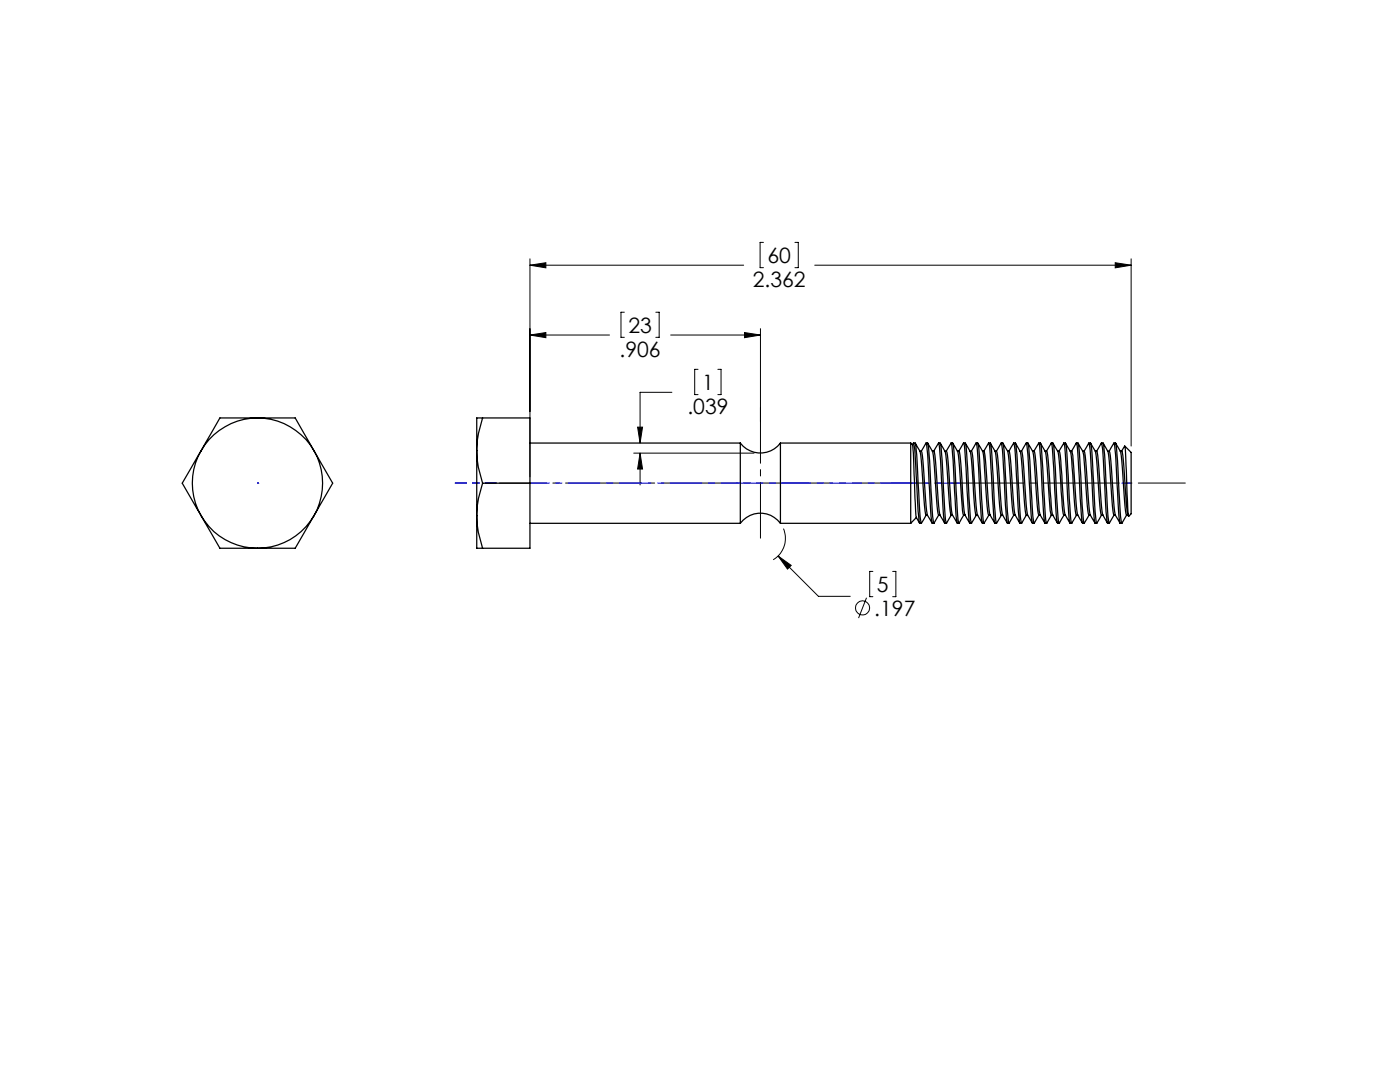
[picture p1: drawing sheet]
<svg xmlns="http://www.w3.org/2000/svg" width="279mm" height="216mm" viewBox="0 0 279 216" stroke-linecap="round" stroke-linejoin="round" font-family="sans-serif">
<defs><g id="words">
<g font-size="4.2">
<text x="153.2" y="52.5">60</text>
<text x="150.2" y="57.2">2.362</text>
<text x="123.7" y="71.1">.906</text>
<text x="125.4" y="66.4">23</text>
<text x="140.1" y="77.8">1</text>
<text x="137.2" y="82.6">.039</text>
<text x="175" y="118.1">5</text>
<text x="174.5" y="122.9">.197</text>
</g>
</g></defs>
<g fill="none" stroke="#000" stroke-width=".2">
<path d="M105.8 51.6v43.5M105.8 52.9h42.6M105.8 52.9l3.1-.5v1zM152.4 48.4h-.7v5h.7M158.6 48.4h.7v5h-.7M162.6 52.9h63.1M222.6 52.4l3.1 .5-3.1 .5zM225.7 51.6v37.4M105.8 66.9h15.8M105.8 66.9l3.1-.5v1zM124.6 62.3h-.7v5h.7M130.9 62.3h.7v5h-.7"/>
<path d="M133.8 66.9h18M134.1 78.3h-6.4v10.1M139.3 73.7h-.7v5h.7M143.3 73.7h.6v5h-.6M148.6 66.4l3.2 .5-3.2 .5zM151.8 65.6v18.5M126.5 90.4h24M127.2 85.2h1l-.5 3.2zM127.7 90.4v6.4M127.7 90.4l.5 3.2h-1zM155.3 110.9l2.6 1.9-.7 .8zM155.3 110.9l8 8.1h6.4"/>
<path d="M156.4 105.5a5 5 0 0 1-2.1 6.2M172.9 119.3l-1.6 4M174.2 114h-.6v5.1h.6M178.2 114h.6v5.1h-.6"/>
<circle cx="172.2" cy="121.3" r="1.41"/>
</g>
<path d="M99.7 96.4h136.9" fill="none" stroke="#000" stroke-width=".2" stroke-dasharray="15.2 1.3 1.3 1.3" stroke-dashoffset="5.9"/>
<path d="M151.8 81.3v26.1" fill="none" stroke="#000" stroke-width=".2" stroke-dasharray="15.2 1.3 1.3 1.3" stroke-dashoffset="4.1"/>
<path d="M105.8 96.4h42" fill="none" stroke="#00f" stroke-width=".2" stroke-dasharray="6.3 1.3 1.3 1.3" stroke-dashoffset="2.5"/>
<path d="M98.9 96.4h-7.9M99 96.4h-8" fill="none" stroke="#00f" stroke-width=".2" stroke-dasharray="6.3 1.3 1.3 1.3" stroke-dashoffset="4.3"/>
<path d="M99.1 96.4h-8.3" fill="none" stroke="#00f" stroke-width=".2" stroke-dasharray="6.3 1.3 1.3 1.3" stroke-dashoffset="4.1"/>
<path d="M147 96.4h14.4" fill="none" stroke="#00f" stroke-width=".2" stroke-dasharray="6.3 1.3 1.3 1.3" stroke-dashoffset="1.1"/>
<path d="M51.4 96.4h.1M223.9 96.4h1.9" fill="none" stroke="#00f" stroke-width=".2" stroke-dasharray="6.3 1.3 1.3 1.3"/>
<path d="M178 96.4h13.8" fill="none" stroke="#00f" stroke-width=".2" stroke-dasharray="6.3 1.3 1.3 1.3" stroke-dashoffset="1.3"/>
<path d="M155.8 96.4h26" fill="none" stroke="#00f" stroke-width=".2" stroke-dasharray="6.3 1.3 1.3 1.3" stroke-dashoffset=".3"/>
<path d="M148.6 66.4l3.2 .5-3.2 .5zM105.8 66.9l3.1-.5v1zM105.8 52.9l3.1-.5v1zM222.6 52.4l3.1 .5-3.1 .5zM127.2 85.2h1l-.5 3.2zM127.7 90.4l.5 3.2h-1zM155.3 110.9l1.9 2.7 .7-.8z" fill="#000"/>
<g fill="none" stroke="#000" stroke-width=".25">
<path d="M40.1 89.9a12.8 12.8 0 0 0 0 13M40.1 89.9l-3.7 6.5 3.7 6.5M51.4 83.4a13.1 13.1 0 0 0-11.3 6.5M51.4 83.4a13.1 13.1 0 0 1 11.3 6.5M51.4 83.4h-7.5l-3.8 6.5M51.4 83.4h7.5l3.8 6.5M62.7 89.9a13.1 13.1 0 0 1 0 13M62.7 89.9l3.7 6.5-3.7 6.5M95.1 89.9v13M95.1 89.9l.4 3.3 .8 3.2M96.3 96.4a18.8 18.8 0 0 0-1.2 6.5M96.3 83.4a18.8 18.8 0 0 0-1.2 6.5"/>
<path d="M96.3 83.4h-1.2v6.5M96.3 83.4h9.5v26h-9.5M96.3 96.4h9.5M105.8 88.4h41.9M147.7 88.4a5 5 0 0 0 8.1 0M147.7 88.4v16M155.8 88.4v16M155.8 88.4h26M181.8 88.4l.3 .4 .2-.4a107.3 107.3 0 0 1 .9 12.5l.3 3.5-.6-1.2-.1-.5-.7-13.9M181.8 88.4v16M182.3 88.4h.3a95.4 95.4 0 0 1 .8 11.1l.2 3.5 .3 1.4 .9-1.6M182.7 88.4l.9 1.7"/>
<path d="M183.6 90h.3M183.6 90.1l.4 3.1a74.3 74.3 0 0 0 .8 9.6M183.9 90l.9-1.6a95.4 95.4 0 0 1 .8 11.1l.4 4.9-.9-1.6M183.9 90a85.3 85.3 0 0 1 .9 10.9l.3 1.8M184.8 88.4h.3l.2 .6 .4 7.4a52 52 0 0 0 .7 8l.9-1.6M185.1 88.4l1 1.7M186.1 90h.3M186.1 90.1l.4 3.1a74.3 74.3 0 0 0 .8 9.6M186.3 90l1-1.6 .4 3.5 .2 4.5a52 52 0 0 0 .7 8h.3M186.4 90a85.3 85.3 0 0 1 .9 10.9l.3 1.8M187.3 88.4h.3a58.6 58.6 0 0 1 .7 9.6l.3 5 .3 1.4 .9-1.6M187.6 88.4l1 1.7"/>
<path d="M188.6 90h.3a79.7 79.7 0 0 1 .9 10.9l.3 1.8M188.8 90l1-1.6a58.6 58.6 0 0 1 .7 9.6l.3 5 .2 1.4-.9-1.6h-.3l-.1-.2-.8-10.7-.3-1.8M189.8 88.4h.3a58.6 58.6 0 0 1 .7 9.6l.3 5 .3 1.4 1-1.7M190.1 88.4l1 1.7M191.1 90h.3a66.8 66.8 0 0 1 .8 9.6l.4 3.1M191.1 90.1l.3 1.8 .7 10 .2 .9h.3M191.3 90l1-1.6a58.6 58.6 0 0 1 .7 9.6l.3 5 .2 1.4-.9-1.6M192.3 88.4h.3a58.6 58.6 0 0 1 .7 9.6l.3 5 .3 1.4 .9-1.6M192.7 88.4l.9 1.7M193.6 90h.3l.2 .9 .7 10 .3 1.8M193.6 90.1a72.9 72.9 0 0 1 .8 9.5l.3 3 .1 .2h.3M193.9 90l.9-1.6a58.6 58.6 0 0 1 .7 9.6l.4 5.8 .2 .6h.3"/>
<path d="M194.8 88.4h.3a50.5 50.5 0 0 1 .7 8 52 52 0 0 0 .6 8l.9-1.6M195.2 88.4l.9 1.7M196.1 90h.3l.2 .9 .7 10 .3 1.8M196.1 90.1l.4 3.1a74.3 74.3 0 0 0 .8 9.6M196.3 90.1l1-1.7a50.5 50.5 0 0 1 .6 8l.4 6.6 .2 1.4-.9-1.6h-.3M197.3 88.4h.3a107.3 107.3 0 0 1 .9 12.5l.4 3.5 .9-1.6M197.7 88.4l.9 1.7M198.6 90h.3M198.9 90l.9-1.6a107.3 107.3 0 0 1 .9 12.5l.3 3.5-.9-1.6h-.3a87.7 87.7 0 0 1-.9-10.9l-.3-1.8M198.9 90a85.3 85.3 0 0 1 .9 10.9l.3 1.8M199.8 88.4h.3a107.3 107.3 0 0 1 .9 12.5l.4 3.5 .9-1.6M200.2 88.4l.9 1.7"/>
<path d="M201.1 90h.3M201.1 90.1l.4 3.1a74.3 74.3 0 0 0 .8 9.6M201.4 90l.9-1.6a107.3 107.3 0 0 1 .9 12.5l.3 3.5-.9-1.6h-.3M201.4 90a85.3 85.3 0 0 1 .9 10.9l.3 1.8M202.3 88.4h.3a95.4 95.4 0 0 1 .8 11.1l.2 3.5 .3 1.4 .9-1.6M202.7 88.4l.9 1.7M203.6 90h.3M203.6 90.1l.4 3.1a74.3 74.3 0 0 0 .8 9.6M203.9 90l.9-1.6a95.4 95.4 0 0 1 .8 11.1l.4 4.9-.9-1.6M203.9 90a85.3 85.3 0 0 1 .9 10.9l.3 1.8M204.8 88.4h.3l.2 .6 .4 7.4a52 52 0 0 0 .7 8l.9-1.6M205.1 88.4l1 1.7"/>
<path d="M206.1 90h.3M206.1 90.1l.4 3.1a74.3 74.3 0 0 0 .8 9.6M206.3 90l1-1.6 .4 3.5 .5 10.2 .3 2.3-.9-1.7M206.4 90a85.3 85.3 0 0 1 .9 10.9l.3 1.8M207.3 88.4h.3a58.6 58.6 0 0 1 .7 9.6l.3 5 .3 1.4 .9-1.6M207.6 88.4l1 1.7M208.6 90h.3a72.4 72.4 0 0 1 .8 9.6l.4 3.1M208.6 90.1l.3 1.8 .7 10 .2 .9h.3M208.8 90l1-1.6a58.6 58.6 0 0 1 .7 9.6l.3 5 .2 1.3M209.8 88.4h.3a58.6 58.6 0 0 1 .7 9.6l.3 5 .3 1.4v-.1M210.1 88.4l1 1.7M211.1 90h.3l.2 .9 .7 10 .3 1.8"/>
<path d="M211.1 90.1l.3 1.8 .7 10 .2 .9h.3M212.3 88.5v-.1a58.6 58.6 0 0 1 .7 9.6l.3 5 .2 1.4-.9-1.7M212.3 88.4h.3a50.5 50.5 0 0 1 .7 8 52 52 0 0 0 .6 8l.9-1.6M212.3 88.4l-1 1.6M212.7 88.4l.9 1.7M213.6 90h.3l.2 .9 .7 10 .3 1.8M213.6 90.1l.4 3.1a74.3 74.3 0 0 0 .8 9.6h.3l.9 1.6M213.9 90l.9-1.6a50.5 50.5 0 0 1 .6 8 52 52 0 0 0 .7 8h.3M214.8 88.4h.3a107.3 107.3 0 0 1 .9 12.5l.4 3.5 .9-1.6M215.2 88.4l.9 1.7M216.1 90h.3M216.1 90.1l.4 3.1a74.3 74.3 0 0 0 .8 9.6"/>
<path d="M216.4 90l.9-1.6a107.3 107.3 0 0 1 .9 12.5l.3 3.5-.9-1.6h-.3M216.4 90a85.3 85.3 0 0 1 .9 10.9l.3 1.8M217.3 88.4h.3a107.3 107.3 0 0 1 .9 12.5l.4 3.5 .9-1.6M217.7 88.4l.9 1.7M218.6 90h.3M218.6 90.1l.4 3.1a74.3 74.3 0 0 0 .8 9.6M218.9 90l.9-1.6a107.3 107.3 0 0 1 .9 12.5l.3 3.5-.9-1.6h-.3M218.9 90a85.3 85.3 0 0 1 .9 10.9l.3 1.8M219.8 88.4h.3a95.4 95.4 0 0 1 .8 11.1l.2 3.5 .3 1.4 .9-1.6M220.2 88.4l.9 1.7M221.1 90h.3M221.1 90.1l.4 3.1a74.3 74.3 0 0 0 .8 9.6"/>
<path d="M221.4 90l.9-1.6a95.4 95.4 0 0 1 .8 11.1l.4 4.7 .1 .2h.3M221.4 90a85.3 85.3 0 0 1 .9 10.9l.3 1.8M222.3 88.4h.3l.2 .6 .4 7.4a52 52 0 0 0 .7 8M222.6 88.4l1 1.7M223.6 90h.3a85.3 85.3 0 0 1 .9 10.9l.3 1.8M223.6 90.1l.4 3.1a74.3 74.3 0 0 0 .8 9.6M224.4 89l-.6 1M224.5 89l1.2 1.3v11.4a1.16 1.16 0 0 1-.5 1.3zM40.1 102.9a13 13 0 0 0 11.3 6.5M40.1 102.9l3.8 6.5h7.5M62.7 102.9a13 13 0 0 1-11.3 6.5M62.7 102.9l-3.8 6.5h-7.5"/>
<path d="M95.1 102.9l.4 3.3 .8 3.2M95.1 102.9v6.5h1.2M105.8 104.4h41.9M147.7 104.4a5 5 0 0 1 8.1 0M155.8 104.4h26M182.9 103.3l-1.1 1.1M183.6 104.4h.3M184.8 102.8h.3M186.1 104.4h.3M187.3 102.8h.3M187.6 102.8l.9 1.6M191.1 104.4h.3"/>
<path d="M193.6 104.4h.3M195.1 102.8l.9 1.6M198.6 104.4h.3M201 104.4h.4M203.6 104.4h.3M204.8 102.8h.3M206.1 104.4h.3M207.3 102.8h.3M208.6 104.4h.3M210.1 102.7l.9 1.7M211.1 104.4h.3M212.3 102.8l-.9 1.6"/>
<path d="M213.6 104.4h.3M218.5 104.4h.4M221.1 104.4h.3M222.3 102.8h.3M222.6 102.8l.9 1.6M224 104.2l-.1 .2M224.8 102.8l-.8 1.5M224.8 102.8h.3M225.1 102.8l.1 .2"/>
</g>
<use href="#words"/>
</svg>
